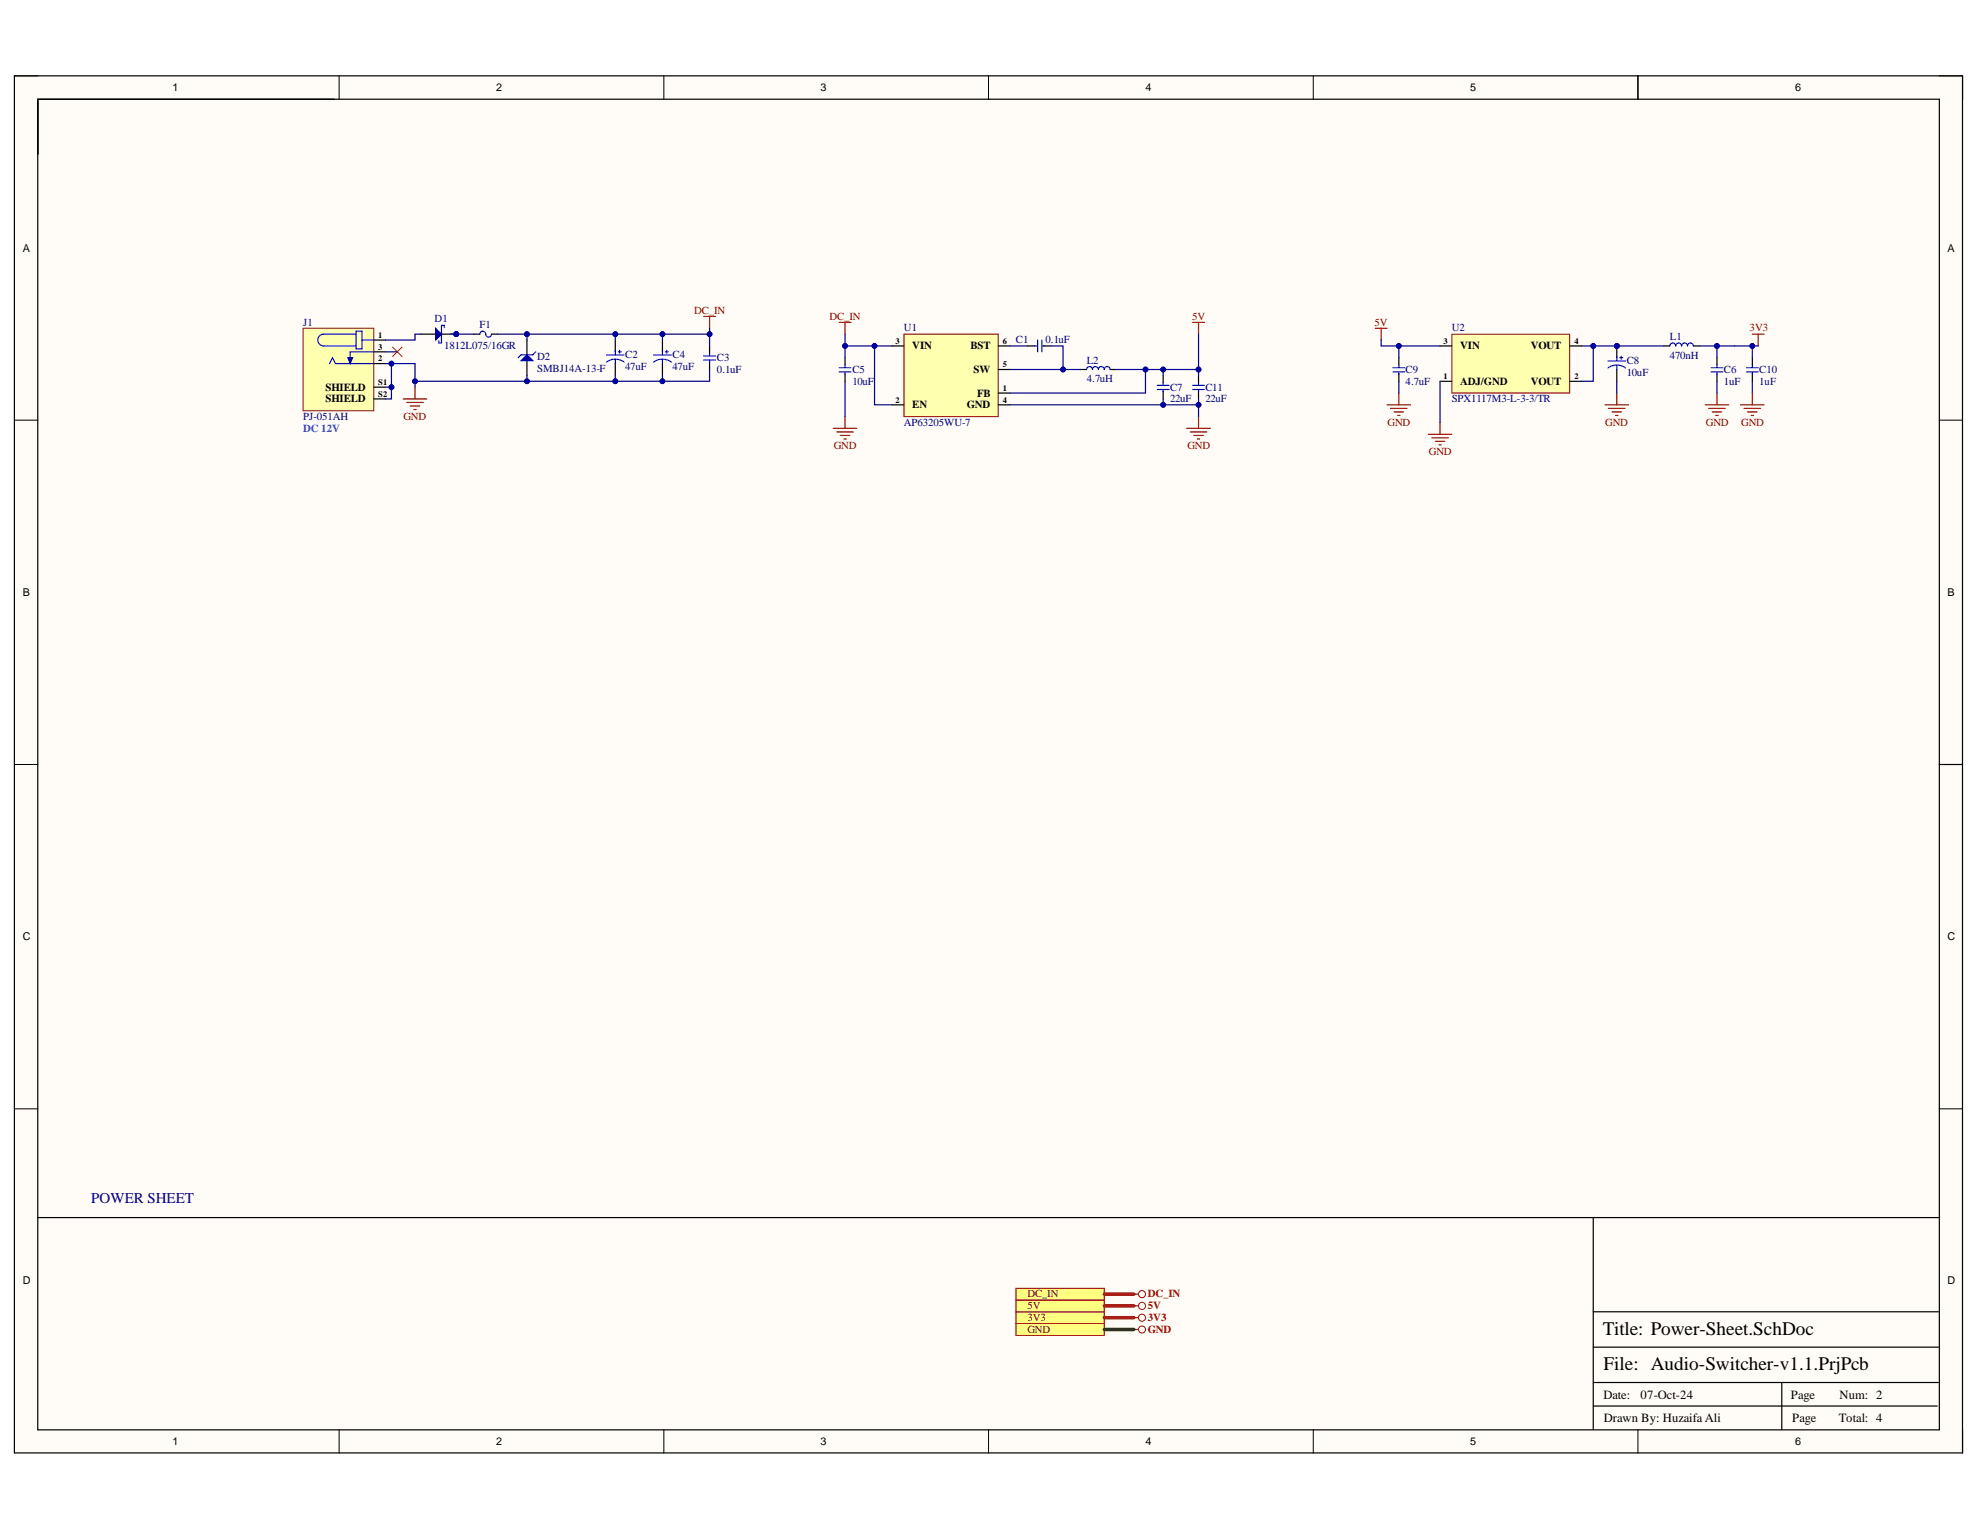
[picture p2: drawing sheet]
<svg xmlns="http://www.w3.org/2000/svg" width="279mm" height="216mm" viewBox="0 0 279 216" stroke-linecap="round" stroke-linejoin="round" font-family="sans-serif">
<defs><g id="words">
<g font-size="2.7">
<text x="226.2" y="188.3">Title: Power-Sheet.SchDoc</text>
<text x="226.3" y="193.3">File: Audio-Switcher-v1.1.PrjPcb</text>
</g>
<text font-size="2.1" fill="#000080" x="12.9" y="169.7">POWER SHEET</text>
<g font-size="1.8">
<text x="226.3" y="197.4">Date:</text>
<text x="231.5" y="197.4">07-Oct-24</text>
<text x="252.7" y="197.4">Page</text>
<text x="259.6" y="197.4">Num: 2</text>
<text x="226.3" y="200.7">Drawn By: Huzaifa Ali</text>
<text x="252.9" y="200.7">Page</text>
<text x="259.5" y="200.7">Total: 4</text>
</g>
<g font-size="1.5">
<text x="24.4" y="12.9">1</text>
<text x="70" y="12.9">2</text>
<text x="115.8" y="12.9">3</text>
<text x="161.6" y="12.9">4</text>
<text x="207.5" y="12.9">5</text>
<text x="253.3" y="12.9">6</text>
<text x="3.2" y="35.5">A</text>
<text x="274.8" y="35.5">A</text>
<text x="128.7" y="49.3">VIN</text>
<text x="136.9" y="49.3">BST</text>
<text x="137.4" y="52.6">SW</text>
<text x="206" y="49.3">VIN</text>
<text x="216" y="49.3">VOUT</text>
<text x="45.9" y="55.1">SHIELD</text>
<text x="45.9" y="56.7">SHIELD</text>
<text x="128.7" y="57.6">EN</text>
<text x="136.4" y="57.6">GND</text>
<text x="137.9" y="56">FB</text>
<text x="206" y="54.3">ADJ/GND</text>
<text x="216" y="54.3">VOUT</text>
<text x="3.2" y="84.1">B</text>
<text x="274.8" y="84.1">B</text>
<text x="3.2" y="132.7">C</text>
<text x="274.8" y="132.7">C</text>
<text x="3.2" y="181.2">D</text>
<text x="274.8" y="181.2">D</text>
<text x="24.4" y="203.9">1</text>
<text x="70" y="203.9">2</text>
<text x="115.8" y="203.9">3</text>
<text x="161.6" y="203.9">4</text>
<text x="207.5" y="203.9">5</text>
<text x="253.3" y="203.9">6</text>
</g>
<g font-size="1.5" fill="#000080">
<text x="42.8" y="46">J1</text>
<text x="61.3" y="45.4">D1</text>
<text x="67.7" y="46.3">F1</text>
<text x="127.5" y="46.8">U1</text>
<text x="204.9" y="46.8">U2</text>
<text x="235.6" y="48">L1</text>
<text x="62.7" y="49.3">1812L075/16GR</text>
<text x="75.8" y="50.8">D2</text>
<text x="75.8" y="52.4">SMBJ14A-13-F</text>
<text x="88.2" y="50.6">C2</text>
<text x="88.2" y="52.3">47uF</text>
<text x="94.9" y="50.6">C4</text>
<text x="94.9" y="52.3">47uF</text>
<text x="101.2" y="51">C3</text>
<text x="101.2" y="52.6">0.1uF</text>
<text x="120.3" y="52.6">C5</text>
<text x="143.4" y="48.5">C1</text>
<text x="147.5" y="48.5">0.1uF</text>
<text x="153.3" y="51.3">L2</text>
<text x="153.3" y="54">4.7uH</text>
<text x="198.3" y="52.6">C9</text>
<text x="229.6" y="51.4">C8</text>
<text x="229.6" y="53.1">10uF</text>
<text x="235.6" y="50.7">470nH</text>
<text x="243.3" y="52.6">C6</text>
<text x="248.2" y="52.6">C10</text>
<text x="42.8" y="59.3">PJ-051AH</text>
<text x="120.3" y="54.3">10uF</text>
<text x="165.1" y="55.1">C7</text>
<text x="165.1" y="56.7">22uF</text>
<text x="170.1" y="55.1">C11</text>
<text x="170.1" y="56.7">22uF</text>
<text x="198.3" y="54.3">4.7uF</text>
<text x="204.9" y="56.7">SPX1117M3-L-3-3/TR</text>
<text x="243.3" y="54.3">1uF</text>
<text x="248.2" y="54.3">1uF</text>
<text x="127.5" y="60.1">AP63205WU-7</text>
</g>
<g font-size="1.5" fill="#800000">
<text x="97.9" y="44.3">DC_IN</text>
<text x="117.1" y="45.2">DC_IN</text>
<text x="168.2" y="45.2">5V</text>
<text x="193.9" y="46">5V</text>
<text x="246.9" y="46.8">3V3</text>
<text x="56.9" y="59.3">GND</text>
<text x="117.7" y="63.4">GND</text>
<text x="167.6" y="63.4">GND</text>
<text x="195.8" y="60.1">GND</text>
<text x="201.6" y="64.3">GND</text>
<text x="226.5" y="60.1">GND</text>
<text x="240.7" y="60.1">GND</text>
<text x="245.7" y="60.1">GND</text>
<text x="145" y="184.8">5V</text>
<text x="145" y="183.1">DC_IN</text>
<text x="162" y="184.8">5V</text>
<text x="162" y="183.1">DC_IN</text>
<text x="145" y="186.5">3V3</text>
<text x="145" y="188.1">GND</text>
<text x="162" y="186.5">3V3</text>
<text x="162" y="188.1">GND</text>
</g>
<text font-size="1.5" fill="#15c" x="42.8" y="61">DC 12V</text>
<g font-size="1.2">
<text x="53.4" y="47.7">1</text>
<text x="53.4" y="49.4">3</text>
<text x="53.4" y="51">2</text>
<text x="126.4" y="48.5">3</text>
<text x="141.5" y="51.8">5</text>
<text x="141.5" y="48.5">6</text>
<text x="203.7" y="48.5">3</text>
<text x="203.7" y="53.5">1</text>
<text x="222.2" y="48.5">4</text>
<text x="222.2" y="53.5">2</text>
<text x="53.4" y="54.4">S1</text>
<text x="53.4" y="56">S2</text>
<text x="126.4" y="56.8">2</text>
<text x="141.5" y="55.1">1</text>
<text x="141.5" y="56.8">4</text>
</g>
</g></defs>
<g fill="#fffcf8">
<path d="M2 10.7h275v194.4h-275z" fill-rule="evenodd"/>
<path d="M5.4 14h268.2v187.7h-268.2z" fill-rule="evenodd"/>
</g>
<g fill="none" stroke="#000" stroke-width=".14">
<path d="M2 10.7h3.4M47.9 10.7v3.3M93.7 10.7v3.3M139.5 10.7v3.3M185.3 10.7v3.3M231.1 10.7v3.3M273.6 10.7h3.4v3.3M2 59.3h3.4M273.6 59.3h3.4M2 107.9h3.4M273.6 107.9h3.4M2 156.5h3.4"/>
<path d="M273.6 156.5h3.4M47.9 201.7v3.4M93.7 201.7v3.4M139.5 201.7v3.4M185.3 201.7v3.4M231.1 201.7v3.4M277 201.7v3.4"/>
</g>
<path d="M2 10.7h274.9v194.3h-274.9zM5.3 14h268.4v187.8h-268.4zM231.1 10.7v3.3M100.1 48.8v1M100.1 51.1v1M273.7 107.9h3.3M273.7 171.8h-48.9v29.9M224.8 198.4h48.6M224.8 195.1h48.7M224.8 190.1h48.7M224.8 185.1h48.7M251.4 195.1v6.6" fill="none" stroke="#000" stroke-width=".17"/>
<path d="M56.9 56.3h3.3M57.4 56.8h2.3M57.9 57.3h1.3M58.4 57.8h.3M58.6 54.6v1.7M99.3 44.7h1.7M100.1 44.7v1.6" fill="none" stroke="#800000" stroke-width=".17"/>
<path d="M99.3 50.8h1.7M99.3 50.2h1.7M100.1 49.8v.3M100.1 50.8v.3" fill="none" stroke="#00f" stroke-width=".17"/>
<circle cx="64.4" cy="47.2" r=".33" fill="#000080"/>
<circle cx="64.4" cy="47.2" r=".33" fill="none" stroke="#000080" stroke-width=".14"/>
<path d="M59.4 47.2h2.1M62.3 47.2h2.1" fill="none" stroke="#000" stroke-width=".17"/>
<circle cx="64.4" cy="47.2" r=".33" fill="#000080"/>
<circle cx="64.4" cy="47.2" r=".33" fill="none" stroke="#000080" stroke-width=".14"/>
<path d="M61.5 46.3l.8 .9-.8 .8z" fill="#00f"/>
<path d="M61.5 46.3l.8 .9-.8 .8zM62.3 45.9v2.5h-.4v-.3M62.3 45.9h.4v.3" fill="none" stroke="#00f" stroke-width=".17"/>
<g fill="none" stroke="#800000" stroke-width=".17">
<path d="M194.1 46.3h1.6M194.9 46.3v1.7M195.7 57.1h3.4M196.2 57.6h2.4M196.7 58.1h1.4M197.2 58.6h.4M197.4 55.5v1.6M203.2 59.6v1.7M226.5 57.1h3.3M227 57.6h2.3M227.5 58.1h1.3M228 58.6h.3"/>
<path d="M228.1 55.5v1.6M247.3 47.2h1.6M248.1 47.2v1.6M201.5 61.3h3.4M202 61.8h2.4M202.5 62.3h1.4M203 62.8h.4"/>
</g>
<path d="M55.4 49l1.3 1.3M56.7 49l-1.3 1.3" fill="none" stroke="#f00" stroke-width=".14"/>
<path d="M143.4 185.1h12.4v1.7h-12.4z" fill-rule="evenodd" fill="#ffff80"/>
<g fill="none" stroke="#800000" stroke-width=".14">
<path d="M143.4 185.1h12.4v1.7h-12.4z"/>
<circle cx="161.2" cy="185.9" r=".5"/>
</g>
<path d="M160 185.9h.7" fill="none" stroke="#800000" stroke-width=".17"/>
<path d="M143.4 183.5h12.4v1.6h-12.4z" fill-rule="evenodd" fill="#ffff80"/>
<g fill="none" stroke="#800000" stroke-width=".14">
<path d="M143.4 183.5h12.4v1.6h-12.4z"/>
<circle cx="161.2" cy="184.3" r=".5"/>
</g>
<path d="M160 184.3h.7" fill="none" stroke="#800000" stroke-width=".17"/>
<path d="M143.4 186.8h12.4v1.6h-12.4z" fill-rule="evenodd" fill="#ffff80"/>
<g fill="none" stroke="#800000" stroke-width=".14">
<path d="M143.4 186.8h12.4v1.6h-12.4z"/>
<circle cx="161.1" cy="187.6" r=".5"/>
</g>
<path d="M160 187.6h.7" fill="none" stroke="#800000" stroke-width=".17"/>
<path d="M143.4 181.8h12.4v1.7h-12.4z" fill-rule="evenodd" fill="#ffff80"/>
<g fill="none" stroke="#800000" stroke-width=".14">
<path d="M143.4 181.8h12.4v1.7h-12.4z"/>
<circle cx="161.1" cy="182.6" r=".5"/>
</g>
<path d="M160 182.6h.7" fill="none" stroke="#800000" stroke-width=".17"/>
<path d="M5.4 171.8h219.4" fill="none" stroke="#000" stroke-width=".17"/>
<path d="M42.8 46.3h9.9v11.7h-9.9z" fill-rule="evenodd" fill="#ffffb0"/>
<path d="M42.8 46.3h9.9v11.7h-9.9z" fill="none" stroke="#800000" stroke-width=".14"/>
<path d="M45.7 47.2h4.5M45.7 48.8h4.5M46.5 51.3l.4-.8 .4 .8h5.4M50.2 46.7h.9v2.5h-.9zM51.1 48h1.6M52.7 49.6h-3.3v1.7" fill="none" stroke="#00f" stroke-width=".17"/>
<path d="M49.1 50.5h.6l-.3 .8z" fill="#00f"/>
<g fill="none" stroke="#00f" stroke-width=".17">
<path d="M45.7 47.2a.83 .83 0 0 0-.9 .8 .83 .83 0 0 0 .9 .8M49.1 50.5h.6l-.3 .8zM118.4 52.5h1.7M118.4 51.9h1.7M119.2 51.5v.3M119.2 52.5v.3M146 48.8h.3M146.4 48v1.6M147 48.8h.3M147 48v1.6M163.3 55h1.7M163.3 54.4h1.7"/>
<path d="M164.1 54v.3M164.1 55v.3M168.3 55h1.7M168.3 54.4h1.7M169.1 54v.3M169.1 55v.3"/>
</g>
<g fill="none" stroke="#000" stroke-width=".17">
<path d="M52.7 48h1.7M52.7 49.6h1.7M52.7 51.3h1.7M52.7 54.6h1.7M52.7 56.3h1.7M119.2 50.5v1M119.2 52.7v1.1M145 48.8h1M147.3 48.8h1M164.1 53v1M164.1 55.2v1.1M169.1 53v1"/>
<path d="M169.1 55.2v1.1"/>
</g>
<path d="M119.2 58.8v1.6M168.3 45.5h1.7M169.1 45.5v1.7M169.1 58.8v1.6M117.6 60.4h3.3M118.1 61h2.3M118.6 61.4h1.3M119.1 61.9h.3M167.5 60.4h3.3M168 61h2.3M168.5 61.4h1.3M169 61.9h.3" fill="none" stroke="#800000" stroke-width=".17"/>
<path d="M127.6 47.2h13.3v11.6h-13.3z" fill-rule="evenodd" fill="#ffffb0"/>
<path d="M127.6 47.2h13.3v11.6h-13.3z" fill="none" stroke="#800000" stroke-width=".14"/>
<g fill="none" stroke="#000" stroke-width=".17">
<path d="M66.9 47.2h.8M69.4 47.2h.8M74.4 48v2.1M74.4 50.9v2.1M86.8 48v1.6M86.8 51.3v1.7M93.5 48v1.6M93.5 51.3v1.7M125.9 57.1h1.7M125.9 48.8h1.7M140.9 55.5h1.6M140.9 57.1h1.6"/>
<path d="M140.9 48.8h1.6M140.9 52.1h1.6M152.5 52.1h.8M156.7 52.1h.8M234.8 48.8h.8M239 48.8h.8M242.3 50.5v1M242.3 52.7v1.1"/>
</g>
<g fill="none" stroke="#00f" stroke-width=".17">
<path d="M67.7 47.2a.41 .41 0 0 1 .4-.5 .41 .41 0 0 1 .4 .5 .41 .41 0 0 0 .5 .4 .41 .41 0 0 0 .4-.4M85.6 51.1a2.09 2.09 0 0 1 2.5 0M85.6 50.1h2.5M86.8 49.5v.6M86.8 50.7v.6M87.2 49.6h.5M87.4 49.4v.5M92.2 51.1a2.09 2.09 0 0 1 2.5 0M92.2 50.1h2.5M93.5 49.5v.6M93.5 50.7v.6M93.9 49.6h.4"/>
<path d="M94.1 49.4v.5M153.3 52.1a.41 .41 0 0 1 .4-.4 .41 .41 0 0 1 .5 .4 .41 .41 0 0 1 .4-.4 .41 .41 0 0 1 .4 .4 .42 .42 0 0 1 .4-.4 .42 .42 0 0 1 .4 .4 .41 .41 0 0 1 .4-.4 .41 .41 0 0 1 .5 .4M235.6 48.8a.41 .41 0 0 1 .4-.4 .41 .41 0 0 1 .5 .4 .42 .42 0 0 1 .4-.4 .42 .42 0 0 1 .4 .4 .42 .42 0 0 1 .4-.4 .42 .42 0 0 1 .4 .4 .41 .41 0 0 1 .4-.4 .41 .41 0 0 1 .5 .4M241.4 52.5h1.7M241.4 51.9h1.7M242.3 51.5v.3M242.3 52.5v.3"/>
</g>
<path d="M118.4 45.5h1.7M119.2 45.5v1.7M240.6 57.1h3.3M241.1 57.6h2.3M241.6 58.1h1.3M242.1 58.6h.4M242.3 55.5v1.6" fill="none" stroke="#800000" stroke-width=".17"/>
<path d="M73.5 50.9l.9-.8 .8 .8z" fill="#00f"/>
<path d="M73.5 50.9l.9-.8 .8 .8zM75.6 49.6l-.4 .5h-1.7l-.4 .4" fill="none" stroke="#00f" stroke-width=".17"/>
<path d="M204.9 47.2h16.6v8.3h-16.6z" fill-rule="evenodd" fill="#ffffb0"/>
<path d="M204.9 47.2h16.6v8.3h-16.6z" fill="none" stroke="#800000" stroke-width=".14"/>
<path d="M197.4 50.5v1M197.4 52.7v1.1M203.2 48.8h1.7M203.2 53.8h1.7M221.5 48.8h1.7M221.5 53.8h1.7" fill="none" stroke="#000" stroke-width=".17"/>
<path d="M196.6 52.5h1.6M196.6 51.9h1.6M197.4 51.5v.3M197.4 52.5v.3" fill="none" stroke="#00f" stroke-width=".17"/>
<circle cx="228.2" cy="48.8" r=".33" fill="#000080"/>
<circle cx="228.2" cy="48.8" r=".33" fill="none" stroke="#000080" stroke-width=".14"/>
<path d="M228.1 48.8v1.7" fill="none" stroke="#000" stroke-width=".17"/>
<circle cx="228.2" cy="48.8" r=".33" fill="#000080"/>
<circle cx="228.2" cy="48.8" r=".33" fill="none" stroke="#000080" stroke-width=".14"/>
<path d="M228.1 52.1v1.7" fill="none" stroke="#000" stroke-width=".17"/>
<path d="M226.9 51.9a2.09 2.09 0 0 1 2.5 0M226.9 50.9h2.5M228.1 50.3v.6M228.1 51.5v.6M228.6 50.5h.4M228.8 50.3v.4" fill="none" stroke="#00f" stroke-width=".17"/>
<path d="M86.8 53v.8" fill="none" stroke="#000080" stroke-width=".17"/>
<circle cx="86.8" cy="53.8" r=".33" fill="#000080"/>
<circle cx="86.8" cy="53.8" r=".33" fill="none" stroke="#000080" stroke-width=".14"/>
<path d="M100.1 46.3v.9" fill="none" stroke="#000080" stroke-width=".17"/>
<circle cx="100.1" cy="47.2" r=".33" fill="#000080"/>
<circle cx="100.1" cy="47.2" r=".33" fill="none" stroke="#000080" stroke-width=".14"/>
<path d="M100.1 52.1v1.7h-41.5" fill="none" stroke="#000080" stroke-width=".17"/>
<circle cx="93.5" cy="53.8" r=".33" fill="#000080"/>
<circle cx="93.5" cy="53.8" r=".33" fill="none" stroke="#000080" stroke-width=".14"/>
<circle cx="86.8" cy="53.8" r=".33" fill="#000080"/>
<circle cx="86.8" cy="53.8" r=".33" fill="none" stroke="#000080" stroke-width=".14"/>
<circle cx="74.4" cy="53.8" r=".33" fill="#000080"/>
<circle cx="74.4" cy="53.8" r=".33" fill="none" stroke="#000080" stroke-width=".14"/>
<circle cx="58.6" cy="53.8" r=".33" fill="#000080"/>
<circle cx="58.6" cy="53.8" r=".33" fill="none" stroke="#000080" stroke-width=".14"/>
<path d="M93.5 47.2v.8" fill="none" stroke="#000080" stroke-width=".17"/>
<circle cx="93.5" cy="47.2" r=".33" fill="#000080"/>
<circle cx="93.5" cy="47.2" r=".33" fill="none" stroke="#000080" stroke-width=".14"/>
<path d="M93.5 53v.8" fill="none" stroke="#000080" stroke-width=".17"/>
<circle cx="93.5" cy="53.8" r=".33" fill="#000080"/>
<circle cx="93.5" cy="53.8" r=".33" fill="none" stroke="#000080" stroke-width=".14"/>
<path d="M155.8 185.9h4.2M155.8 184.3h4.2M155.8 182.6h4.2" fill="none" stroke="#f00" stroke-width=".51"/>
<path d="M155.8 187.6h4.2" fill="none" stroke="#274e13" stroke-width=".51"/>
<path d="M54.4 51.3h4.2v3.3M54.4 49.6h1.7" fill="none" stroke="#000080" stroke-width=".17"/>
<circle cx="55.2" cy="51.3" r=".33" fill="#000080"/>
<circle cx="55.2" cy="51.3" r=".33" fill="none" stroke="#000080" stroke-width=".14"/>
<circle cx="58.6" cy="53.8" r=".33" fill="#000080"/>
<circle cx="58.6" cy="53.8" r=".33" fill="none" stroke="#000080" stroke-width=".14"/>
<path d="M55.2 51.3v5h-.8" fill="none" stroke="#000080" stroke-width=".17"/>
<circle cx="55.2" cy="54.6" r=".33" fill="#000080"/>
<circle cx="55.2" cy="54.6" r=".33" fill="none" stroke="#000080" stroke-width=".14"/>
<circle cx="55.2" cy="51.3" r=".33" fill="#000080"/>
<circle cx="55.2" cy="51.3" r=".33" fill="none" stroke="#000080" stroke-width=".14"/>
<path d="M54.4 54.6h.8" fill="none" stroke="#000080" stroke-width=".17"/>
<circle cx="55.2" cy="54.6" r=".33" fill="#000080"/>
<circle cx="55.2" cy="54.6" r=".33" fill="none" stroke="#000080" stroke-width=".14"/>
<path d="M63.5 47.2h.9" fill="none" stroke="#000080" stroke-width=".17"/>
<circle cx="64.4" cy="47.2" r=".33" fill="#000080"/>
<circle cx="64.4" cy="47.2" r=".33" fill="none" stroke="#000080" stroke-width=".14"/>
<path d="M142.5 48.8h2.5M148.3 48.8h1.7v3.3" fill="none" stroke="#000080" stroke-width=".17"/>
<circle cx="150" cy="52.1" r=".33" fill="#000080"/>
<circle cx="150" cy="52.1" r=".33" fill="none" stroke="#000080" stroke-width=".14"/>
<path d="M157.5 52.1h4.1v3.4h-19.1" fill="none" stroke="#000080" stroke-width=".17"/>
<circle cx="161.6" cy="52.1" r=".33" fill="#000080"/>
<circle cx="161.6" cy="52.1" r=".33" fill="none" stroke="#000080" stroke-width=".14"/>
<path d="M161.6 52.1h2.5v.9" fill="none" stroke="#000080" stroke-width=".17"/>
<circle cx="164.1" cy="52.1" r=".33" fill="#000080"/>
<circle cx="164.1" cy="52.1" r=".33" fill="none" stroke="#000080" stroke-width=".14"/>
<circle cx="161.6" cy="52.1" r=".33" fill="#000080"/>
<circle cx="161.6" cy="52.1" r=".33" fill="none" stroke="#000080" stroke-width=".14"/>
<path d="M164.1 52.1h5v.9" fill="none" stroke="#000080" stroke-width=".17"/>
<circle cx="169.1" cy="52.1" r=".33" fill="#000080"/>
<circle cx="169.1" cy="52.1" r=".33" fill="none" stroke="#000080" stroke-width=".14"/>
<circle cx="164.1" cy="52.1" r=".33" fill="#000080"/>
<circle cx="164.1" cy="52.1" r=".33" fill="none" stroke="#000080" stroke-width=".14"/>
<path d="M164.1 56.3v.8h5" fill="none" stroke="#000080" stroke-width=".17"/>
<circle cx="164.1" cy="57.1" r=".33" fill="#000080"/>
<circle cx="164.1" cy="57.1" r=".33" fill="none" stroke="#000080" stroke-width=".14"/>
<circle cx="169.1" cy="57.1" r=".33" fill="#000080"/>
<circle cx="169.1" cy="57.1" r=".33" fill="none" stroke="#000080" stroke-width=".14"/>
<path d="M142.5 57.1h21.6" fill="none" stroke="#000080" stroke-width=".17"/>
<circle cx="164.1" cy="57.1" r=".33" fill="#000080"/>
<circle cx="164.1" cy="57.1" r=".33" fill="none" stroke="#000080" stroke-width=".14"/>
<path d="M169.1 47.2v4.9" fill="none" stroke="#000080" stroke-width=".17"/>
<circle cx="169.1" cy="52.1" r=".33" fill="#000080"/>
<circle cx="169.1" cy="52.1" r=".33" fill="none" stroke="#000080" stroke-width=".14"/>
<path d="M125.9 48.8h-2.5v8.3h2.5" fill="none" stroke="#000080" stroke-width=".17"/>
<circle cx="123.4" cy="48.8" r=".33" fill="#000080"/>
<circle cx="123.4" cy="48.8" r=".33" fill="none" stroke="#000080" stroke-width=".14"/>
<path d="M119.2 53.8v5M119.2 48.8h4.2" fill="none" stroke="#000080" stroke-width=".17"/>
<circle cx="123.4" cy="48.8" r=".33" fill="#000080"/>
<circle cx="123.4" cy="48.8" r=".33" fill="none" stroke="#000080" stroke-width=".14"/>
<circle cx="119.2" cy="48.8" r=".33" fill="#000080"/>
<circle cx="119.2" cy="48.8" r=".33" fill="none" stroke="#000080" stroke-width=".14"/>
<path d="M142.5 52.1h10" fill="none" stroke="#000080" stroke-width=".17"/>
<circle cx="150" cy="52.1" r=".33" fill="#000080"/>
<circle cx="150" cy="52.1" r=".33" fill="none" stroke="#000080" stroke-width=".14"/>
<path d="M119.2 47.2v3.3" fill="none" stroke="#000080" stroke-width=".17"/>
<circle cx="119.2" cy="48.8" r=".33" fill="#000080"/>
<circle cx="119.2" cy="48.8" r=".33" fill="none" stroke="#000080" stroke-width=".14"/>
<path d="M169.1 56.3v2.5" fill="none" stroke="#000080" stroke-width=".17"/>
<circle cx="169.1" cy="57.1" r=".33" fill="#000080"/>
<circle cx="169.1" cy="57.1" r=".33" fill="none" stroke="#000080" stroke-width=".14"/>
<path d="M242.3 53.8v1.7M244.8 48.8h3.3" fill="none" stroke="#000080" stroke-width=".17"/>
<circle cx="247.3" cy="48.8" r=".33" fill="#000080"/>
<circle cx="247.3" cy="48.8" r=".33" fill="none" stroke="#000080" stroke-width=".14"/>
<path d="M59.4 47.2h-.8v.8h-4.2M86.8 48v-.8h13.3v1.6" fill="none" stroke="#000080" stroke-width=".17"/>
<circle cx="86.8" cy="47.2" r=".33" fill="#000080"/>
<circle cx="86.8" cy="47.2" r=".33" fill="none" stroke="#000080" stroke-width=".14"/>
<circle cx="93.5" cy="47.2" r=".33" fill="#000080"/>
<circle cx="93.5" cy="47.2" r=".33" fill="none" stroke="#000080" stroke-width=".14"/>
<circle cx="100.1" cy="47.2" r=".33" fill="#000080"/>
<circle cx="100.1" cy="47.2" r=".33" fill="none" stroke="#000080" stroke-width=".14"/>
<path d="M70.2 47.2h16.6" fill="none" stroke="#000080" stroke-width=".17"/>
<circle cx="74.4" cy="47.2" r=".33" fill="#000080"/>
<circle cx="74.4" cy="47.2" r=".33" fill="none" stroke="#000080" stroke-width=".14"/>
<circle cx="86.8" cy="47.2" r=".33" fill="#000080"/>
<circle cx="86.8" cy="47.2" r=".33" fill="none" stroke="#000080" stroke-width=".14"/>
<path d="M64.4 47.2h2.5" fill="none" stroke="#000080" stroke-width=".17"/>
<circle cx="64.4" cy="47.2" r=".33" fill="#000080"/>
<circle cx="64.4" cy="47.2" r=".33" fill="none" stroke="#000080" stroke-width=".14"/>
<path d="M74.4 47.2v.8" fill="none" stroke="#000080" stroke-width=".17"/>
<circle cx="74.4" cy="47.2" r=".33" fill="#000080"/>
<circle cx="74.4" cy="47.2" r=".33" fill="none" stroke="#000080" stroke-width=".14"/>
<path d="M74.4 53v.8" fill="none" stroke="#000080" stroke-width=".17"/>
<circle cx="74.4" cy="53.8" r=".33" fill="#000080"/>
<circle cx="74.4" cy="53.8" r=".33" fill="none" stroke="#000080" stroke-width=".14"/>
<path d="M203.2 53.8v5.8M224.8 48.8v5h-1.6" fill="none" stroke="#000080" stroke-width=".17"/>
<circle cx="224.8" cy="48.8" r=".33" fill="#000080"/>
<circle cx="224.8" cy="48.8" r=".33" fill="none" stroke="#000080" stroke-width=".14"/>
<path d="M197.4 53.8v1.7M223.2 48.8h11.6M228.1 53.8v1.7" fill="none" stroke="#000080" stroke-width=".17"/>
<circle cx="224.8" cy="48.8" r=".33" fill="#000080"/>
<circle cx="224.8" cy="48.8" r=".33" fill="none" stroke="#000080" stroke-width=".14"/>
<circle cx="228.2" cy="48.8" r=".33" fill="#000080"/>
<circle cx="228.2" cy="48.8" r=".33" fill="none" stroke="#000080" stroke-width=".14"/>
<path d="M239.8 48.8h5" fill="none" stroke="#000080" stroke-width=".17"/>
<circle cx="242.3" cy="48.8" r=".33" fill="#000080"/>
<circle cx="242.3" cy="48.8" r=".33" fill="none" stroke="#000080" stroke-width=".14"/>
<path d="M242.3 48.8v1.7" fill="none" stroke="#000080" stroke-width=".17"/>
<circle cx="242.3" cy="48.8" r=".33" fill="#000080"/>
<circle cx="242.3" cy="48.8" r=".33" fill="none" stroke="#000080" stroke-width=".14"/>
<path d="M247.3 50.5v1M247.3 52.7v1.1" fill="none" stroke="#000" stroke-width=".17"/>
<path d="M246.4 52.5h1.7M246.4 51.9h1.7M247.3 51.5v.3M247.3 52.5v.3" fill="none" stroke="#00f" stroke-width=".17"/>
<path d="M247.3 48.8v1.7M247.3 53.8v1.7" fill="none" stroke="#000080" stroke-width=".17"/>
<circle cx="247.3" cy="48.8" r=".33" fill="#000080"/>
<circle cx="247.3" cy="48.8" r=".33" fill="none" stroke="#000080" stroke-width=".14"/>
<path d="M245.6 57.1h3.3M246.1 57.6h2.3M246.6 58.1h1.3M247.1 58.6h.3M247.3 55.5v1.6" fill="none" stroke="#800000" stroke-width=".17"/>
<path d="M194.9 48v.8h2.5v1.7" fill="none" stroke="#000080" stroke-width=".17"/>
<circle cx="197.4" cy="48.8" r=".33" fill="#000080"/>
<circle cx="197.4" cy="48.8" r=".33" fill="none" stroke="#000080" stroke-width=".14"/>
<path d="M197.4 48.8h5.8" fill="none" stroke="#000080" stroke-width=".17"/>
<circle cx="197.4" cy="48.8" r=".33" fill="#000080"/>
<circle cx="197.4" cy="48.8" r=".33" fill="none" stroke="#000080" stroke-width=".14"/>
<use href="#words"/>
</svg>
